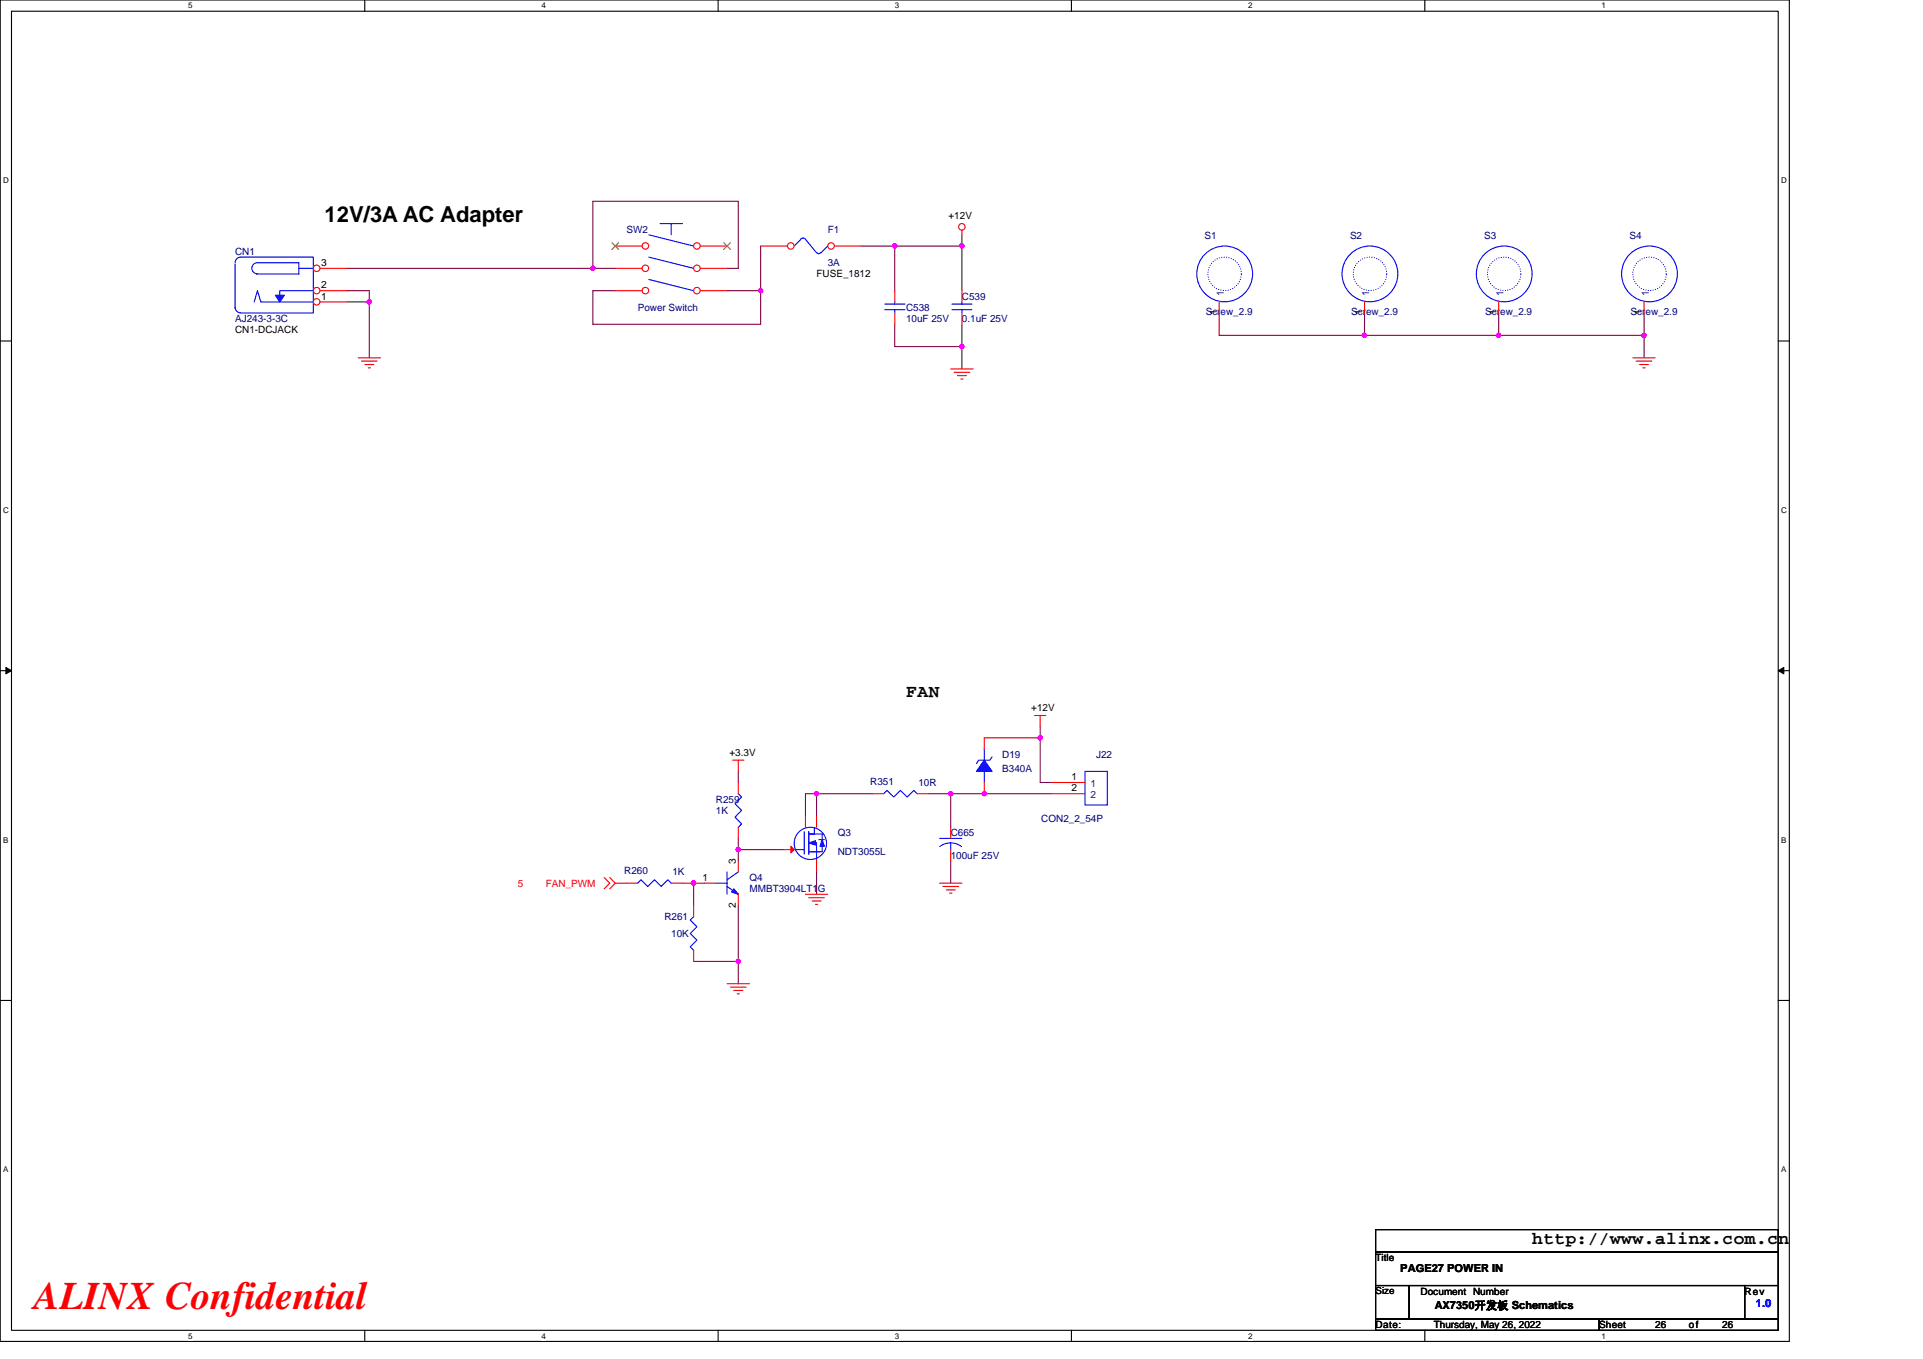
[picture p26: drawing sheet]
<svg xmlns="http://www.w3.org/2000/svg" width="297mm" height="210mm" viewBox="0 0 297 210" stroke-linecap="round" stroke-linejoin="round" font-family="sans-serif">
<defs><g id="words">
<text font-size="6" fill="#f00" x="5.2" y="202.3">ALINX Confidential</text>
<text font-size="3.4" x="50.1" y="34.3">12V/3A AC Adapter</text>
<g font-size="2.8">
<text x="140" y="107.7">FAN</text>
<text x="236.7" y="192.3">http://www.alinx.com.cn</text>
</g>
<g font-size="1.7">
<text x="216.3" y="196.6">PAGE27 POWER IN</text>
<text x="221.7" y="202.3">AX7350开发板 Schematics</text>
</g>
<text font-size="1.7" fill="#00f" x="271.2" y="202">1.0</text>
<g font-size="1.5" fill="#000080">
<text x="96.8" y="35.9">SW2</text>
<text x="127.9" y="35.9">F1</text>
<text x="36.3" y="39.4">CN1</text>
<text x="127.9" y="41.1">3A</text>
<text x="186.1" y="37">S1</text>
<text x="208.5" y="37">S2</text>
<text x="229.3" y="37">S3</text>
<text x="251.7" y="37">S4</text>
<text x="148.6" y="46.3">C539</text>
<text x="36.3" y="49.8">AJ243-3-3C</text>
<text x="98.5" y="48">Power Switch</text>
<text x="140" y="48">C538</text>
<text x="140" y="49.8">10uF 25V</text>
<text x="148.6" y="49.8">0.1uF 25V</text>
<text x="186.2" y="48.7">Screw_2.9</text>
<text x="208.7" y="48.7">Screw_2.9</text>
<text x="229.4" y="48.7">Screw_2.9</text>
<text x="251.9" y="48.7">Screw_2.9</text>
<text x="154.8" y="117.1">D19</text>
<text x="154.8" y="119.2">B340A</text>
<text x="169.3" y="117.1">J22</text>
<text x="110.6" y="124">R259</text>
<text x="110.6" y="125.8">1K</text>
<text x="134.4" y="121.3">R351</text>
<text x="141.9" y="121.5">10R</text>
<text x="129.4" y="129.2">Q3</text>
<text x="146.9" y="129.2">C665</text>
<text x="160.8" y="127">CON2_2_54P</text>
<text x="96.4" y="135.1">R260</text>
<text x="103.9" y="135.3">1K</text>
<text x="115.8" y="136.1">Q4</text>
<text x="115.8" y="137.9">MMBT3904LT1G</text>
<text x="129.4" y="132.2">NDT3055L</text>
<text x="146.9" y="132.7">100uF 25V</text>
<text x="102.6" y="142.2">R261</text>
<text x="103.7" y="144.8">10K</text>
</g>
<g font-size="1.5">
<text x="146.5" y="33.9">+12V</text>
<text x="49.6" y="41.1">3</text>
<text x="49.6" y="46.3">1</text>
<text x="49.6" y="44.6">2</text>
<text x="126.1" y="42.9">FUSE_1812</text>
<text x="36.3" y="51.5">CN1-DCJACK</text>
<text x="188" y="48.7" transform="rotate(-90 188 48.7)">1</text>
<text x="210.4" y="48.7" transform="rotate(-90 210.4 48.7)">1</text>
<text x="231.1" y="48.7" transform="rotate(-90 231.1 48.7)">1</text>
<text x="253.6" y="48.7" transform="rotate(-90 253.6 48.7)">1</text>
<text x="159.3" y="109.9">+12V</text>
<text x="112.7" y="116.8">+3.3V</text>
<text x="165.5" y="120.5">1</text>
<text x="165.5" y="122.3">2</text>
<text x="108.5" y="136.1">1</text>
<text x="113.7" y="133.5" transform="rotate(-90 113.7 133.5)">3</text>
<text x="113.7" y="140.3" transform="rotate(-90 113.7 140.3)">2</text>
<text x="212.5" y="194.9">Title</text>
<text x="212.5" y="200">Size</text>
<text x="219.4" y="200">Document Number</text>
<text x="269.5" y="200">Rev</text>
<text x="212.5" y="205.2">Date:</text>
<text x="221.5" y="205.2">Thursday, May 26, 2022</text>
<text x="247" y="205.2">Sheet</text>
<text x="255.7" y="205.2">26</text>
<text x="260.9" y="205.2">of</text>
<text x="266" y="205.2">26</text>
</g>
<g font-size="1.5" fill="#004080">
<text x="189" y="45.8" transform="rotate(-90 189 45.8)">1</text>
<text x="211.5" y="45.8" transform="rotate(-90 211.5 45.8)">1</text>
<text x="232.2" y="45.8" transform="rotate(-90 232.2 45.8)">1</text>
<text x="254.7" y="45.8" transform="rotate(-90 254.7 45.8)">1</text>
<text x="168.5" y="121.6">1</text>
<text x="168.5" y="123.3">2</text>
</g>
<g font-size="1.5" fill="#f00">
<text x="80" y="137">5</text>
<text x="84.3" y="137">FAN_PWM</text>
</g>
<g font-size="1.2">
<text x="29.1" y="1.3">5</text>
<text x="83.6" y="1.3">4</text>
<text x="138.2" y="1.3">3</text>
<text x="192.8" y="1.3">2</text>
<text x="247.4" y="1.3">1</text>
<text x=".5" y="28.3">D</text>
<text x="275.1" y="28.3">D</text>
<text x=".5" y="79.2">C</text>
<text x="275.1" y="79.2">C</text>
<text x=".5" y="130.2">B</text>
<text x="275.1" y="130.2">B</text>
<text x=".5" y="181.1">A</text>
<text x="275.1" y="181.1">A</text>
<text x="29.1" y="206.8">5</text>
<text x="83.6" y="206.8">4</text>
<text x="138.2" y="206.8">3</text>
<text x="192.8" y="206.8">2</text>
<text x="247.4" y="206.8">1</text>
</g>
</g></defs>
<path d="M0 0h276.4v207.3h-276.4zM1.8 1.7h272.9v203.8h-272.9z" fill="none" stroke="#000" stroke-width=".17"/>
<g fill="#fff">
<path d="M29.1 .2h.6v1.4h-.6z"/>
<path d="M29.1 205.7h.6v1.4h-.6z"/>
</g>
<path d="M56.3 0v1.7M56.3 205.5v1.8" fill="none" stroke="#000" stroke-width=".17"/>
<g fill="#fff">
<path d="M83.6 .2h.7v1.4h-.7z"/>
<path d="M83.6 205.7h.7v1.4h-.7z"/>
</g>
<path d="M110.9 0v1.7M110.9 205.5v1.8" fill="none" stroke="#000" stroke-width=".17"/>
<g fill="#fff">
<path d="M138.2 .2h.7v1.4h-.7z"/>
<path d="M138.2 205.7h.7v1.4h-.7z"/>
</g>
<path d="M165.5 0v1.7M165.5 205.5v1.8" fill="none" stroke="#000" stroke-width=".17"/>
<g fill="#fff">
<path d="M192.8 .2h.6v1.4h-.6z"/>
<path d="M192.8 205.7h.6v1.4h-.6z"/>
</g>
<path d="M220.1 0v1.7M220.1 205.5v1.8" fill="none" stroke="#000" stroke-width=".17"/>
<g fill="#fff">
<path d="M247.4 .2h.6v1.4h-.6z"/>
<path d="M247.4 205.7h.6v1.4h-.6z"/>
<path d="M.5 27.2h.8v1.4h-.8z"/>
<path d="M275.1 27.2h.9v1.4h-.9z"/>
<path d="M.5 78.1h.8v1.4h-.8z"/>
<path d="M275.1 78.1h.9v1.4h-.9z"/>
</g>
<path d="M0 52.7h1.8M274.7 52.7h1.7" fill="none" stroke="#000" stroke-width=".17"/>
<g fill="#fff">
<path d="M.5 129.1h.8v1.4h-.8z"/>
<path d="M275.1 129.1h.8v1.4h-.8z"/>
</g>
<path d="M0 103.6h1.8M274.7 103.6h1.7" fill="none" stroke="#000" stroke-width=".17"/>
<path d="M.9 103.1l.9 .5-.9 .5zM274.7 103.6l.8-.5v1z" fill="#000" stroke="#000" stroke-width=".15"/>
<g fill="#fff">
<path d="M.5 180h.8v1.4h-.8z"/>
<path d="M275.1 180h.8v1.4h-.8z"/>
</g>
<path d="M0 154.6h1.8M274.7 154.6h1.7M212.5 190h62.2v3.5h-62.2zM212.5 193.5h62.2v5.1h-62.2zM212.5 198.6h5.2v5.2h-5.2zM217.7 198.6h51.8v5.2h-51.8zM269.5 198.6h5.2v5.2h-5.2zM212.5 203.8h34.5v1.7h-34.5zM247 203.8h27.7v1.7h-27.7z" fill="none" stroke="#000" stroke-width=".17"/>
<g fill="none" stroke="#800040" stroke-width=".17">
<path d="M117.5 38v6.9M133.1 38h5.1M138.2 38h10.4M138.2 38v6.9M148.6 36.3v1.7M148.6 38v6.9M53.6 46.7h3.4M53.6 44.9h3.4v1.8M53.6 41.5h38M57 46.7v8.6M91.6 41.5h3.4M91.6 41.5v-10.4h22.4v10.4h-1.7"/>
<path d="M112.3 44.9h5.2M117.5 44.9v5.2h-25.9v-5.2h3.4M138.2 50.1v3.5h10.4M148.6 50.1v3.5M148.6 53.6v3.4M188.3 48.4v3.4h22.5M210.8 48.4v3.4M210.8 51.8h20.7M231.5 48.4v3.4M231.5 51.8h22.5M254 51.8v3.5M254 48.4v3.4"/>
<path d="M114 119.2v1.7M152 114h8.7M160.7 112.3v1.7M160.7 114v6.9h1.7M95 136.5h1.8M105.4 136.5h1.7v3.4M107.1 136.5h1.8M114 131.3h6.9M114 131.3v1.7M114 129.5v1.8M114 139.9v8.6M126.1 122.6h8.7"/>
<path d="M126.1 122.6h-1.7v3.5M126.1 122.6v3.5M126.1 134.6v3.6M143.4 122.6h3.5M146.9 133v3.5M162.4 122.6h-15.5v5.2M107.1 148.5h6.9M114 148.5v3.5"/>
</g>
<g fill="#f0f" stroke="#f0f" stroke-width=".17">
<circle cx="57" cy="46.6" r=".34"/>
<circle cx="210.8" cy="51.8" r=".34"/>
<circle cx="231.5" cy="51.8" r=".34"/>
<circle cx="253.9" cy="51.8" r=".34"/>
<circle cx="138.2" cy="38" r=".34"/>
<circle cx="148.6" cy="38" r=".34"/>
<circle cx="148.6" cy="53.5" r=".33"/>
<circle cx="160.7" cy="114" r=".33"/>
<circle cx="152" cy="122.6" r=".33"/>
<circle cx="114" cy="131.3" r=".33"/>
<circle cx="114" cy="148.5" r=".33"/>
<circle cx="107.1" cy="136.4" r=".34"/>
<circle cx="117.5" cy="44.9" r=".33"/>
<circle cx="91.6" cy="41.4" r=".34"/>
<circle cx="146.9" cy="122.6" r=".33"/>
<circle cx="126.1" cy="122.6" r=".33"/>
</g>
<g fill="none" stroke="#f00" stroke-width=".17">
<path d="M148.6 35.6v.7M55.3 55.3h3.5M55.8 55.8h2.4M56.4 56.3h1.3M56.9 56.8h.3M146.9 57h3.4M147.4 57.5h2.4M147.9 58h1.4M148.4 58.6h.4M252.2 55.3h3.5M252.7 55.8h2.5M253.3 56.3h1.3"/>
<path d="M253.8 56.8h.3M254 46.7v1.7M113.2 117.5h1.7M114 117.5v1.7M159.8 110.6h1.7M160.7 110.6v1.7M93.3 135.6l.9 .9-.9 .8M94.2 135.6l.8 .9-.8 .8M107.1 139.9v1.7M124.4 138.2h3.5M124.9 138.7h2.4M125.5 139.2h1.3"/>
<path d="M126 139.7h.3M145.1 136.5h3.5M145.6 137h2.5M146.2 137.5h1.3M146.7 138h.3M107.1 146.8v1.7M112.3 152h3.5M112.8 152.5h2.4M113.3 153h1.4M113.9 153.6h.3"/>
<circle cx="148.6" cy="35" r=".51"/>
</g>
<g fill="none" stroke="#00f" stroke-width=".17">
<path d="M37.2 39.7a.85 .85 0 0 0-.9 .9M37.2 39.7h11.2v8.7h-11.2M36.3 47.5a.85 .85 0 0 0 .9 .8M36.3 40.8v6.9M39.3 46.7l.5-1.8 .5 1.8h8.1M39.7 40.6a.86 .86 0 0 0-.8 .9 .86 .86 0 0 0 .8 .8M39.8 40.6h6.4v1.7h-6.6M46.2 41.5h2.2M48.4 44.9h-5.2v1.8M107.1 141.6l-.5 .6 1.1 1-1.1 1 1.1 1.1-1.1 1 .5 .5"/>
<circle cx="254.8" cy="42.3" r="4.3"/>
</g>
<circle cx="254.8" cy="42.3" r="2.58" fill="none" stroke="#00f" stroke-width=".17" stroke-dasharray="0 .3"/>
<path d="M42.5 45.6h1.4l-.7 1.1z" fill-rule="evenodd" fill="#00f" stroke="#00f" stroke-width=".17"/>
<circle cx="48.9" cy="46.6" r=".51" fill="#fff" stroke="#f00" stroke-width=".17"/>
<path d="M49.4 46.7h4.2" fill="none" stroke="#f00" stroke-width=".17"/>
<circle cx="48.9" cy="41.5" r=".51" fill="#fff" stroke="#f00" stroke-width=".17"/>
<path d="M49.4 41.5h4.2" fill="none" stroke="#f00" stroke-width=".17"/>
<circle cx="48.9" cy="44.9" r=".51" fill="#fff" stroke="#f00" stroke-width=".17"/>
<path d="M49.4 44.9h4.2M138.2 44.9v1.8M138.2 48.4v1.7M188.3 46.7v1.7M152 114v1.7M114 127.8v1.7M114 120.9v1.7M152 120.9v1.7" fill="none" stroke="#f00" stroke-width=".17"/>
<path d="M152 117.5l1.2 1.7h-2.4z" fill-rule="evenodd" fill="#00f" stroke="#00f" stroke-width=".17"/>
<g fill="none" stroke="#00f" stroke-width=".17">
<path d="M123.7 37l-1 1M124.4 36.9l-.4-.1-.3 .1M124.4 37l1.7 2.1M126.2 39a.34 .34 0 0 0 .3 .2 .34 .34 0 0 0 .3-.2M127.9 38l-1.1 1.1M136.7 47.9h3.1M136.7 47h3.1M138.2 46.7v.3M138.2 47.9v.5M152 119.2v1.7M152 115.7v1.8M153.2 116.9l-.3 .6h-1.7l-.4 .5"/>
<path d="M114 122.6l.6 .5-1.1 1.1 1.1 1-1.1 1.1 1.1 1-.6 .5"/>
<circle cx="189.2" cy="42.3" r="4.3"/>
</g>
<circle cx="189.2" cy="42.3" r="2.58" fill="none" stroke="#00f" stroke-width=".17" stroke-dasharray="0 .3"/>
<circle cx="122.2" cy="38" r=".51" fill="#fff" stroke="#f00" stroke-width=".17"/>
<path d="M117.5 38h4.1" fill="none" stroke="#f00" stroke-width=".17"/>
<circle cx="128.4" cy="38" r=".51" fill="#fff" stroke="#f00" stroke-width=".17"/>
<path d="M128.9 38h4.2M148.6 44.9v1.8M148.6 48.4v1.7M162.4 120.9h5.2M162.4 122.6h5.2" fill="none" stroke="#f00" stroke-width=".17"/>
<path d="M100.2 36.3l6.9 1.7M100.2 39.7l6.9 1.8M102 34.5h3.4M103.7 34.5v1.8M100.2 43.2l6.9 1.7M147 47.9h3.1M147 47h3.1M148.6 46.7v.3M148.6 47.9v.5M167.6 119.2h3.4v5.2h-3.4z" fill="none" stroke="#00f" stroke-width=".17"/>
<circle cx="107.7" cy="38" r=".51" fill="#fff" stroke="#f00" stroke-width=".17"/>
<path d="M108.2 38h4.1" fill="none" stroke="#f00" stroke-width=".17"/>
<path d="M111.8 37.5l1 1M112.8 37.5l-1 1" fill="none" stroke="#804000" stroke-width=".15"/>
<circle cx="99.7" cy="38" r=".51" fill="#fff" stroke="#f00" stroke-width=".17"/>
<path d="M95 38h4.2" fill="none" stroke="#f00" stroke-width=".17"/>
<path d="M94.5 37.5l1.1 1M95.5 37.5l-1 1" fill="none" stroke="#804000" stroke-width=".15"/>
<circle cx="107.7" cy="41.5" r=".51" fill="#fff" stroke="#f00" stroke-width=".17"/>
<path d="M108.2 41.5h4.1" fill="none" stroke="#f00" stroke-width=".17"/>
<circle cx="107.7" cy="44.9" r=".51" fill="#fff" stroke="#f00" stroke-width=".17"/>
<path d="M108.2 44.9h4.1" fill="none" stroke="#f00" stroke-width=".17"/>
<circle cx="99.7" cy="41.5" r=".51" fill="#fff" stroke="#f00" stroke-width=".17"/>
<path d="M95 41.5h4.2" fill="none" stroke="#f00" stroke-width=".17"/>
<circle cx="99.7" cy="44.9" r=".51" fill="#fff" stroke="#f00" stroke-width=".17"/>
<g fill="none" stroke="#f00" stroke-width=".17">
<path d="M95 44.9h4.2M210.8 46.7v1.7M231.5 46.7v1.7M96.8 136.5h1.7M103.7 136.5h1.7M108.9 136.5h1.7M114 138.2v1.7M114 133v1.7M120.9 131.3h1.8M124.4 126.1v1.7M126.1 126.1v1.7M126.1 132.8v1.8"/>
<path d="M134.8 122.6h1.7M141.7 122.6h1.7M146.9 127.8v1.7M146.9 131.3v1.7"/>
</g>
<g fill="none" stroke="#00f" stroke-width=".17">
<path d="M98.5 136.5l.5-.6 1.1 1.1 1-1.1 1 1.1 1.1-1.1 .5 .6M110.6 136.5h1.7M112.3 134.7v3.5M112.3 137l1.7 1.2M114 134.7l-1.7 1.2M122.7 131.3h1.5M124.2 128.5v3.5M124.9 128.5v3.5M125.1 128.9h1.9v1M125.1 131.6h1.6M125.8 127.8v1.1h-.9M125.8 130.2h.3v2.6"/>
<path d="M126.5 129.7h.8M127 130.8v.8h-2.1M136.5 122.6l.5-.5 1 1 1.1-1 1 1 1.1-1 .5 .5M145.1 129.5h3.5M145.2 130.8l.6-.4 1-.2 1.1 .2 .6 .4M146.9 130.2v1.1"/>
<circle cx="211.6" cy="42.3" r="4.3"/>
<circle cx="232.4" cy="42.3" r="4.3"/>
<circle cx="125.2" cy="130.3" r="2.5"/>
</g>
<g fill="none" stroke="#00f" stroke-width=".17" stroke-dasharray="0 .3">
<circle cx="211.6" cy="42.3" r="2.58"/>
<circle cx="232.3" cy="42.3" r="2.58"/>
</g>
<g fill="#00f" stroke="#00f" stroke-width=".17">
<path d="M113.3 137.3l.7 .9-1-.4z" fill-rule="evenodd"/>
<path d="M124.9 130.2l1.1-.3v.7z" fill-rule="evenodd"/>
<path d="M127 129.7l.3 1.1h-.6z" fill-rule="evenodd"/>
</g>
<path d="M122.2 130.8l.5 .5-.5 .5z" fill="#f00" stroke="#f00" stroke-width=".17"/>
<g fill="#f0f" stroke="#f0f" stroke-width=".17">
<circle cx="57" cy="46.6" r=".34"/>
<circle cx="210.8" cy="51.8" r=".34"/>
<circle cx="231.5" cy="51.8" r=".34"/>
<circle cx="253.9" cy="51.8" r=".34"/>
<circle cx="138.2" cy="38" r=".34"/>
<circle cx="148.6" cy="38" r=".34"/>
<circle cx="148.6" cy="53.5" r=".33"/>
<circle cx="160.7" cy="114" r=".33"/>
<circle cx="152" cy="122.6" r=".33"/>
<circle cx="114" cy="131.3" r=".33"/>
<circle cx="114" cy="148.5" r=".33"/>
<circle cx="107.1" cy="136.4" r=".34"/>
<circle cx="117.5" cy="44.9" r=".33"/>
<circle cx="91.6" cy="41.4" r=".34"/>
<circle cx="146.9" cy="122.6" r=".33"/>
<circle cx="126.1" cy="122.6" r=".33"/>
</g>
<use href="#words"/>
</svg>
